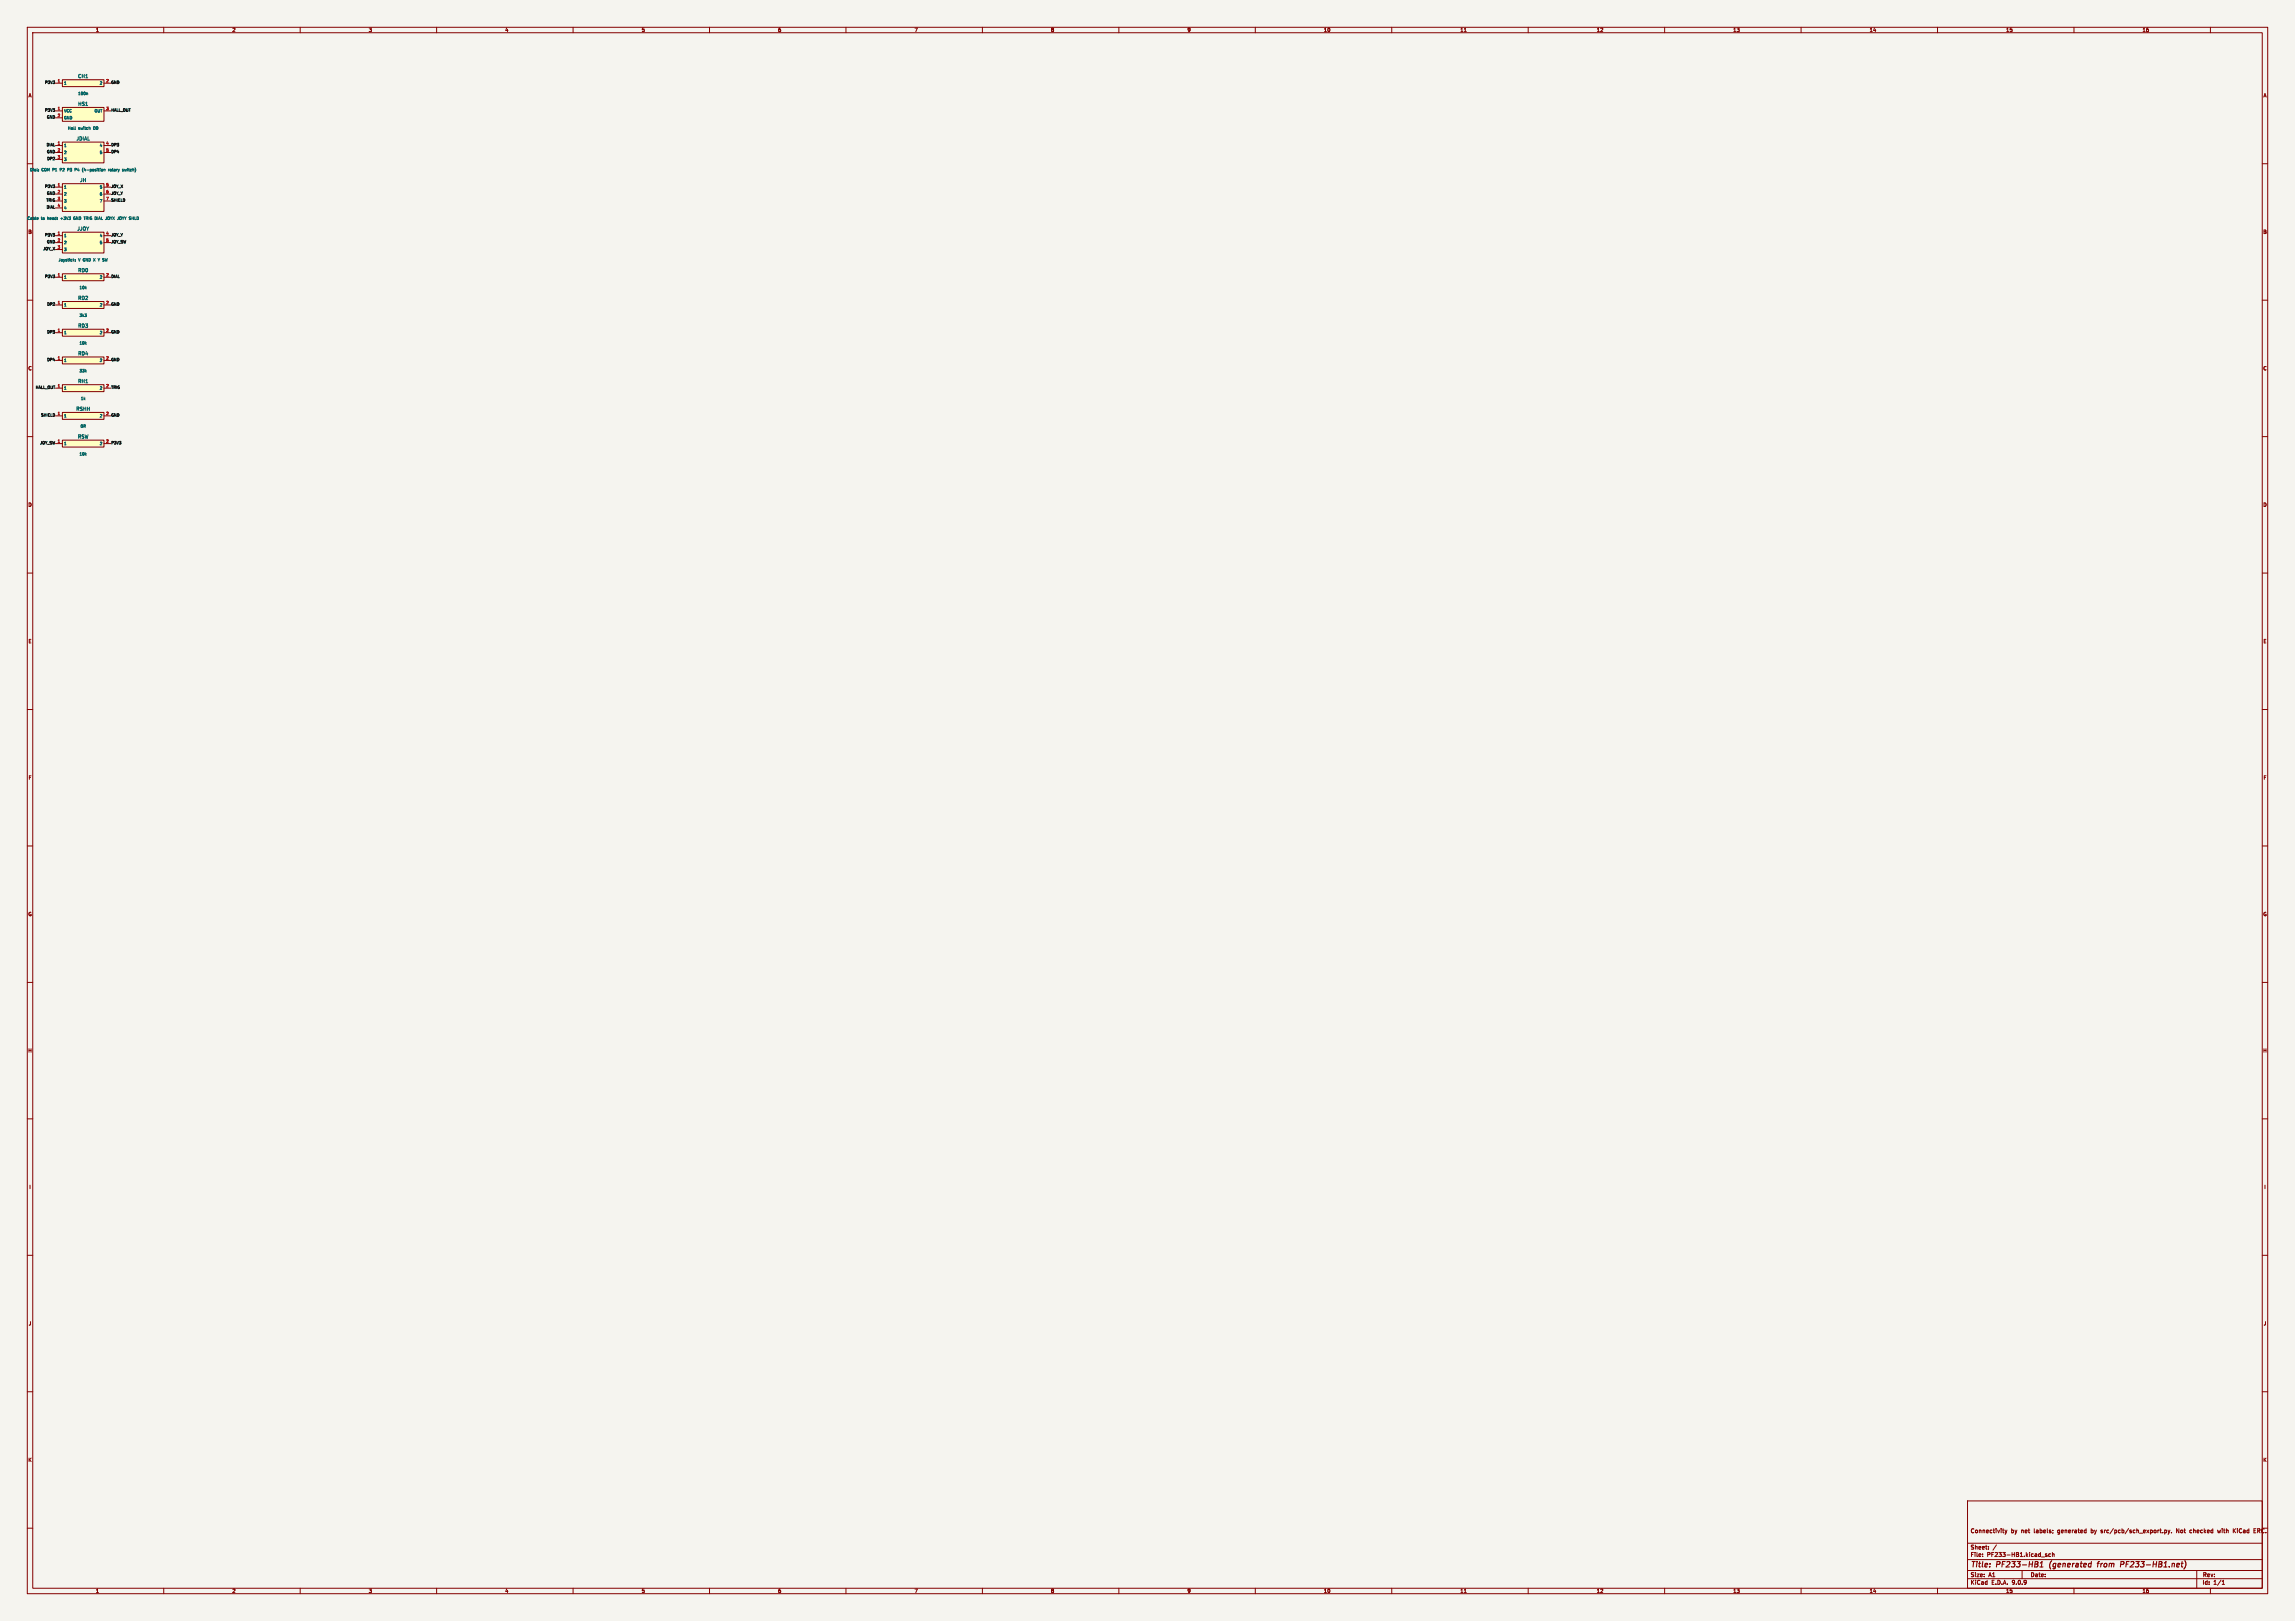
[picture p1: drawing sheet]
<svg xmlns="http://www.w3.org/2000/svg" width="841mm" height="594mm" viewBox="0 0 841 594" stroke-linecap="round" stroke-linejoin="round" font-family="sans-serif">
<defs><g id="words">
<g font-size="2.8" fill="#840000">
<text x="722" y="574.9">Title:</text>
<text x="731.7" y="574.9">PF233-HB1</text>
<text x="751.9" y="574.9">(generated</text>
<text x="770.3" y="574.9">from</text>
<text x="779.5" y="574.9">PF233-HB1.net)</text>
</g>
<g font-size="2.1" fill="#840000">
<text x="722" y="562">Connectivity</text>
<text x="736.9" y="562">by</text>
<text x="740.7" y="562">net</text>
<text x="745.5" y="562">labels;</text>
<text x="754.3" y="562">generated</text>
<text x="766.6" y="562">by</text>
<text x="770.4" y="562">src/pcb/sch_export.py.</text>
<text x="798.2" y="562">Not</text>
<text x="803.3" y="562">checked</text>
<text x="813.7" y="562">with</text>
<text x="819.5" y="562">KiCad</text>
<text x="827.2" y="562">ERC.</text>
<text x="722" y="568">Sheet:</text>
<text x="722" y="570.7">File:</text>
<text x="728.1" y="570.7">PF233-HB1.kicad_sch</text>
<text x="722" y="580.9">KiCad</text>
<text x="722" y="578.1">Size:</text>
<text x="728.7" y="578.1">A1</text>
<text x="729.7" y="580.9">E.D.A.</text>
<text x="737.3" y="580.9">9.0.9</text>
<text x="744" y="578.1">Date:</text>
<text x="807" y="578.3">Rev:</text>
<text x="807" y="580.9">Id:</text>
<text x="811.1" y="580.9">1/1</text>
</g>
<g font-size="1.8" fill="#840000">
<text x="35" y="11.9">1</text>
<text x="85" y="11.9">2</text>
<text x="135" y="11.9">3</text>
<text x="185" y="11.9">4</text>
<text x="235" y="11.9">5</text>
<text x="285" y="11.9">6</text>
<text x="335" y="11.9">7</text>
<text x="385" y="11.9">8</text>
<text x="435" y="11.9">9</text>
<text x="485" y="11.9">10</text>
<text x="535" y="11.9">11</text>
<text x="585" y="11.9">12</text>
<text x="635" y="11.9">13</text>
<text x="685" y="11.9">14</text>
<text x="735" y="11.9">15</text>
<text x="785" y="11.9">16</text>
<text x="10.3" y="35.9">A</text>
<text x="829.3" y="35.9">A</text>
<text x="10.3" y="85.9">B</text>
<text x="829.2" y="85.9">B</text>
<text x="10.3" y="135.9">C</text>
<text x="829.2" y="135.9">C</text>
<text x="10.3" y="185.9">D</text>
<text x="829.2" y="185.9">D</text>
<text x="10.3" y="235.9">E</text>
<text x="829.3" y="235.9">E</text>
<text x="10.3" y="285.9">F</text>
<text x="829.3" y="285.9">F</text>
<text x="10.3" y="335.9">G</text>
<text x="829.2" y="335.9">G</text>
<text x="10.2" y="385.9">H</text>
<text x="829.2" y="385.9">H</text>
<text x="10.6" y="435.9">I</text>
<text x="829.6" y="435.9">I</text>
<text x="10.4" y="485.9">J</text>
<text x="829.4" y="485.9">J</text>
<text x="10.3" y="535.9">K</text>
<text x="829.2" y="535.9">K</text>
<text x="35" y="583.9">1</text>
<text x="85" y="583.9">2</text>
<text x="135" y="583.9">3</text>
<text x="185" y="583.9">4</text>
<text x="235" y="583.9">5</text>
<text x="285" y="583.9">6</text>
<text x="335" y="583.9">7</text>
<text x="385" y="583.9">8</text>
<text x="435" y="583.9">9</text>
<text x="485" y="583.9">10</text>
<text x="535" y="583.9">11</text>
<text x="585" y="583.9">12</text>
<text x="635" y="583.9">13</text>
<text x="685" y="583.9">14</text>
<text x="735" y="583.9">15</text>
<text x="785" y="583.9">16</text>
</g>
<g font-size="1.8" fill="#006464">
<text x="28.5" y="28.8">CH1</text>
<text x="28.5" y="39">HS1</text>
<text x="27.9" y="51.7">JDIAL</text>
<text x="29.2" y="66.9">JH</text>
<text x="28.2" y="84.7">JJOY</text>
<text x="28.5" y="99.9">RD0</text>
<text x="28.5" y="110.1">RD2</text>
<text x="28.5" y="120.2">RD3</text>
<text x="28.5" y="130.4">RD4</text>
<text x="28.5" y="140.6">RH1</text>
<text x="27.8" y="150.7">RSHH</text>
<text x="28.4" y="160.9">RSW</text>
</g>
<g font-size="1.4" fill="#0f0f0f">
<text x="16.3" y="30.9">P3V3</text>
<text x="40.6" y="30.9">GND</text>
<text x="16.3" y="41.1">P3V3</text>
<text x="40.6" y="41.1">HALL_OUT</text>
<text x="17" y="43.6">GND</text>
<text x="16.9" y="53.8">DIAL</text>
<text x="40.6" y="53.8">DP3</text>
<text x="17" y="56.3">GND</text>
<text x="17.1" y="58.9">DP2</text>
<text x="40.6" y="56.3">DP4</text>
<text x="16.3" y="69">P3V3</text>
<text x="17" y="71.6">GND</text>
<text x="40.6" y="69">JOY_X</text>
<text x="40.6" y="71.6">JOY_Y</text>
<text x="16.8" y="74.1">TRIG</text>
<text x="16.9" y="76.7">DIAL</text>
<text x="40.6" y="74.1">SHIELD</text>
<text x="16.3" y="86.8">P3V3</text>
<text x="17" y="89.4">GND</text>
<text x="40.6" y="89.4">JOY_SW</text>
<text x="40.6" y="86.8">JOY_Y</text>
<text x="15.7" y="91.9">JOY_X</text>
<text x="16.3" y="102.1">P3V3</text>
<text x="40.6" y="102.1">DIAL</text>
<text x="17.1" y="112.2">DP2</text>
<text x="40.6" y="112.2">GND</text>
<text x="17.1" y="122.4">DP3</text>
<text x="40.6" y="122.4">GND</text>
<text x="17.1" y="132.5">DP4</text>
<text x="40.6" y="132.5">GND</text>
<text x="12.9" y="142.7">HALL_OUT</text>
<text x="40.6" y="142.7">TRIG</text>
<text x="14.9" y="152.9">SHIELD</text>
<text x="40.6" y="152.9">GND</text>
<text x="14.5" y="163">JOY_SW</text>
<text x="40.6" y="163">P3V3</text>
</g>
<g font-size="1.4" fill="#a90000">
<text x="21" y="30.2">1</text>
<text x="38.8" y="30.2">2</text>
<text x="21" y="40.4">1</text>
<text x="38.8" y="40.4">3</text>
<text x="21" y="42.9">2</text>
<text x="21" y="53.1">1</text>
<text x="38.8" y="53.1">4</text>
<text x="21" y="55.6">2</text>
<text x="21" y="58.2">3</text>
<text x="38.8" y="55.6">5</text>
<text x="21" y="68.3">1</text>
<text x="21" y="70.9">2</text>
<text x="38.8" y="68.3">5</text>
<text x="38.8" y="70.9">6</text>
<text x="21" y="73.4">3</text>
<text x="21" y="75.9">4</text>
<text x="38.8" y="73.4">7</text>
<text x="21" y="86.1">1</text>
<text x="21" y="88.6">2</text>
<text x="38.8" y="86.1">4</text>
<text x="38.8" y="88.6">5</text>
<text x="21" y="91.2">3</text>
<text x="21" y="101.3">1</text>
<text x="38.8" y="101.3">2</text>
<text x="21" y="111.5">1</text>
<text x="38.8" y="111.5">2</text>
<text x="21" y="121.7">1</text>
<text x="38.8" y="121.7">2</text>
<text x="21" y="131.8">1</text>
<text x="38.8" y="131.8">2</text>
<text x="21" y="142">1</text>
<text x="38.8" y="142">2</text>
<text x="21" y="152.1">1</text>
<text x="38.8" y="152.1">2</text>
<text x="21" y="162.3">1</text>
<text x="38.8" y="162.3">2</text>
</g>
<g font-size="1.4" fill="#006464">
<text x="23.4" y="31.2">1</text>
<text x="28.5" y="35">100n</text>
<text x="36.4" y="31.2">2</text>
<text x="23.4" y="41.4">VCC</text>
<text x="34.5" y="41.4">OUT</text>
<text x="23.4" y="43.9">GND</text>
<text x="24.7" y="47.7">Hall</text>
<text x="28.8" y="47.7">switch</text>
<text x="34.4" y="47.7">OD</text>
<text x="23.4" y="54.1">1</text>
<text x="23.4" y="56.6">2</text>
<text x="23.4" y="59.1">3</text>
<text x="36.4" y="54.1">4</text>
<text x="36.4" y="56.6">5</text>
<text x="10.9" y="63">Dial:</text>
<text x="15.3" y="63">COM P1</text>
<text x="22.4" y="63">P2</text>
<text x="25.4" y="63">P3</text>
<text x="28.4" y="63">P4</text>
<text x="31.3" y="63">(4-position</text>
<text x="41.2" y="63">rotary</text>
<text x="46.6" y="63">switch)</text>
<text x="23.4" y="69.3">1</text>
<text x="23.4" y="71.8">2</text>
<text x="36.4" y="69.3">5</text>
<text x="36.4" y="71.8">6</text>
<text x="23.4" y="74.4">3</text>
<text x="23.4" y="76.9">4</text>
<text x="36.4" y="74.4">7</text>
<text x="9.9" y="80.7">Cable</text>
<text x="15.1" y="80.7">to</text>
<text x="17.6" y="80.7">head:</text>
<text x="22.6" y="80.7">+3V3</text>
<text x="27.7" y="80.7">GND TRIG DIAL</text>
<text x="40.2" y="80.7">JOYX</text>
<text x="44.8" y="80.7">JOYY SHLD</text>
<text x="23.4" y="87.1">1</text>
<text x="23.4" y="89.6">2</text>
<text x="36.4" y="87.1">4</text>
<text x="36.4" y="89.6">5</text>
<text x="21.3" y="96">Joystick:</text>
<text x="23.4" y="92.2">3</text>
<text x="28.8" y="96">V GND X</text>
<text x="36.7" y="96">Y SW</text>
<text x="23.4" y="102.3">1</text>
<text x="29" y="106.1">10k</text>
<text x="36.4" y="102.3">2</text>
<text x="23.4" y="112.5">1</text>
<text x="36.4" y="112.5">2</text>
<text x="29" y="116.3">3k3</text>
<text x="23.4" y="122.6">1</text>
<text x="36.4" y="122.6">2</text>
<text x="29" y="126.5">10k</text>
<text x="23.4" y="132.8">1</text>
<text x="29" y="136.6">33k</text>
<text x="36.4" y="132.8">2</text>
<text x="23.4" y="143">1</text>
<text x="36.4" y="143">2</text>
<text x="29.5" y="146.8">1k</text>
<text x="23.4" y="153.1">1</text>
<text x="36.4" y="153.1">2</text>
<text x="29.4" y="156.9">0R</text>
<text x="23.4" y="163.3">1</text>
<text x="29" y="167.1">10k</text>
<text x="36.4" y="163.3">2</text>
</g>
</g></defs>
<path d="M0 0h841v594h-841z" fill="#f5f4ef" stroke="#f5f4ef" stroke-width=".37"/>
<g fill="none" stroke="#840000" stroke-width=".37">
<path d="M10 10h821v574h-821zM12 12h817v570h-817zM60 10v2M110 10v2M160 10v2M210 10v2M260 10v2M310 10v2M360 10v2M410 10v2M460 10v2M510 10v2"/>
<path d="M536.6 11.6h.7M560 10v2M610 10v2M660 10v2M710 10v2M760 10v2M810 10v2M10 60h2M829 60h2M10 110h2M829 110h2M10 160h2"/>
<path d="M829 160h2M10 210h2M829 210h2M10 260h2M829 260h2M10 310h2M829 310h2M10 360h2M829 360h2M10 410h2M829 410h2M10 460h2"/>
<path d="M829 460h2M10 510h2M829 510h2M10 560h2M721 550h108v32h-108zM721 578.5h108M721 575.5h108M721 571.5h108M721 565.5h108M726.5 570.2h.1M726.5 570.2v.1M726.5 569.5v.1"/>
<path d="M728.7 567.5v.2M728.7 566.8v.1M731.6 566.1l-1.3 1.9M733.8 560.7h.6M734 561.5l.4 .2M734.7 560.7l.4 1M735.1 561.7l-.4 .5M735.5 560.7l-.4 1M741 575.5v3M749.5 569.7l.7 .4-.2 .3-.5-.1M749.5 569.6v.1M750.1 569.5l-.6 .1"/>
<path d="M750.8 570.2l.1 .1M750.9 570.3h.6M751.5 569.5h-.7v.7M752.1 569.5h.6v.9M752.1 568.9v1.5M752.2 560.8v.1M752.3 561.6l-.1 .3M764 560.7l.5 .1M764.5 561.6l-.5 .1M764.5 560.2v1.5M791.5 560.7h.5M791.9 561.7h.1"/>
<path d="M792.5 561.5v.2M793.2 560.8l.5-.1 .3 .3-.2 .6h-.6M793.2 560.7v1.5M794.5 560.7l.3 1M794.8 561.7l-.3 .5M795.2 560.7l-.4 1M795.7 561.5v.2M797.6 561.7v-1.5l.9 1.5M802.7 560.7l-.2 .3 .2 .7M805 575.5v6.5M812.6 560.7l.3 1 .3-.7M814.3 579.5l.4-.4v1.5"/>
<path d="M818.4 560.2v1.5M818.6 560.8l.6 .9M819.2 560.2l-.8 .8M826 560.9h.5M826.7 560.2h-.7v1.5h.7M60 582v2M110 582v2M160 582v2M210 582v2M260 582v2M310 582v2M360 582v2"/>
<path d="M410 582v2M460 582v2M510 582v2M536.6 583.6h.7M560 582v2M610 582v2M660 582v2M710 582v2M760 582v2M810 582v2M814.3 580.6h.9"/>
</g>
<path d="M747.5 574.2h1.1M747.7 572.8l.6-.6-.2 2M751.1 573.3l.1 1.1M768.5 572.9h.8M769.4 572.2l-.6 .3-.2 1.7M777.3 572.2h.7l.4 .4-.3 .6-1 .1" fill="none" stroke="#840000" stroke-width=".4"/>
<path d="M22.9 141h15.2v2.5h-15.2z" fill="#ffffc2"/>
<path d="M20.3 142.2h2.6M22.9 141h15.2v2.5h-15.2zM38.1 142.2h2.5" fill="none" stroke="#840000" stroke-width=".37"/>
<path d="M22.9 110.5h15.2v2.5h-15.2z" fill="#ffffc2"/>
<path d="M20.3 111.8h2.6M22.9 110.5h15.2v2.5h-15.2zM38.1 111.8h2.5" fill="none" stroke="#840000" stroke-width=".37"/>
<path d="M22.9 39.4h15.2v5h-15.2z" fill="#ffffc2"/>
<path d="M22.9 39.4h15.2v5h-15.2zM20.3 40.6h2.6M20.3 43.2h2.6M38.1 40.6h2.5" fill="none" stroke="#840000" stroke-width=".37"/>
<path d="M27.6 46.4l.1 1M33 46.8l.1 .6" fill="none" stroke="#006464" stroke-width=".37"/>
<path d="M22.9 29.2h15.2v2.5h-15.2z" fill="#ffffc2"/>
<path d="M20.3 30.5h2.6M22.9 29.2h15.2v2.5h-15.2zM38.1 30.5h2.5" fill="none" stroke="#840000" stroke-width=".37"/>
<path d="M31.8 34.1l.3 .1v.5" fill="none" stroke="#006464" stroke-width=".37"/>
<path d="M22.9 85.1h15.2v7.6h-15.2z" fill="#ffffc2"/>
<path d="M20.3 86.4h2.6M20.3 88.9h2.6M20.3 91.4h2.6M22.9 85.1h15.2v7.6h-15.2zM38.1 86.4h2.5M38.1 88.9h2.5" fill="none" stroke="#840000" stroke-width=".37"/>
<path d="M26.9 95.3l.3 .4M27.2 95l-.4 .4M27.7 95.7h.1M27.6 95.1h.1M27.6 95.6l.1 .1M35.9 94.7l.3 .5M36.2 95.2v.5M36.6 94.7l-.4 .5" fill="none" stroke="#006464" stroke-width=".37"/>
<path d="M22.9 67.3h15.2v10.2h-15.2z" fill="#ffffc2"/>
<path d="M20.3 68.6h2.6M20.3 71.1h2.6M20.3 73.7h2.6M20.3 76.2h2.6M22.9 67.3h15.2v10.2h-15.2zM38.1 68.6h2.5M38.1 71.1h2.5M38.1 73.7h2.5" fill="none" stroke="#840000" stroke-width=".37"/>
<path d="M13.9 79.8l.1 .2-.5 .1M27.3 79.5l-.3 .4 .3 .6M39.9 79.5l-.4 .1M44.2 79.5h.1M14 80.4l-.1 .1M39.5 80.3l.4 .2M44.3 80.4l-.1 .1" fill="none" stroke="#006464" stroke-width=".37"/>
<path d="M22.9 100.3h15.2v2.6h-15.2z" fill="#ffffc2"/>
<path d="M20.3 101.6h2.6M22.9 100.3h15.2v2.6h-15.2zM38.1 101.6h2.5" fill="none" stroke="#840000" stroke-width=".37"/>
<path d="M22.9 130.8h15.2v2.5h-15.2z" fill="#ffffc2"/>
<path d="M20.3 132.1h2.6M22.9 130.8h15.2v2.5h-15.2zM38.1 132.1h2.5" fill="none" stroke="#840000" stroke-width=".37"/>
<path d="M22.9 120.6h15.2v2.6h-15.2z" fill="#ffffc2"/>
<path d="M20.3 121.9h2.6M22.9 120.6h15.2v2.6h-15.2zM38.1 121.9h2.5" fill="none" stroke="#840000" stroke-width=".37"/>
<path d="M22.9 52.1h15.2v7.6h-15.2z" fill="#ffffc2"/>
<path d="M20.3 53.3h2.6M20.3 55.9h2.6M20.3 58.4h2.6M22.9 52.1h15.2v7.6h-15.2zM38.1 53.3h2.5M38.1 55.9h2.5" fill="none" stroke="#840000" stroke-width=".37"/>
<g fill="none" stroke="#006464" stroke-width=".37">
<path d="M14.1 62.6v.1M14.1 62.6h.1M14.1 62.1v.1M22 62.2h.4M22.4 61.7h-.4v1M24.7 62.2h.4M25.1 61.7h-.4v1M27.5 61.7h.4M27.9 61.7l.1 .1M28 61.8v.1M28 62l-.5 .2M31 61.6l-.2 .8h.6"/>
<path d="M38.2 62l.3 .2v.5M39.7 62v.7M40 62l-.3 .2M40.8 62.2l-.2-.2-.3 .2 .1 .4 .4-.1M45.1 62.4v.3M45.1 62l.1 .1M45.6 62l.2 .7 .2-.5 .2 .5"/>
</g>
<path d="M22.9 161.3h15.2v2.5h-15.2z" fill="#ffffc2"/>
<path d="M20.3 162.6h2.6M22.9 161.3h15.2v2.5h-15.2zM38.1 162.6h2.5" fill="none" stroke="#840000" stroke-width=".37"/>
<path d="M22.9 151.1h15.2v2.6h-15.2z" fill="#ffffc2"/>
<path d="M20.3 152.4h2.6M22.9 151.1h15.2v2.6h-15.2zM38.1 152.4h2.5" fill="none" stroke="#840000" stroke-width=".37"/>
<use href="#words"/>
</svg>
